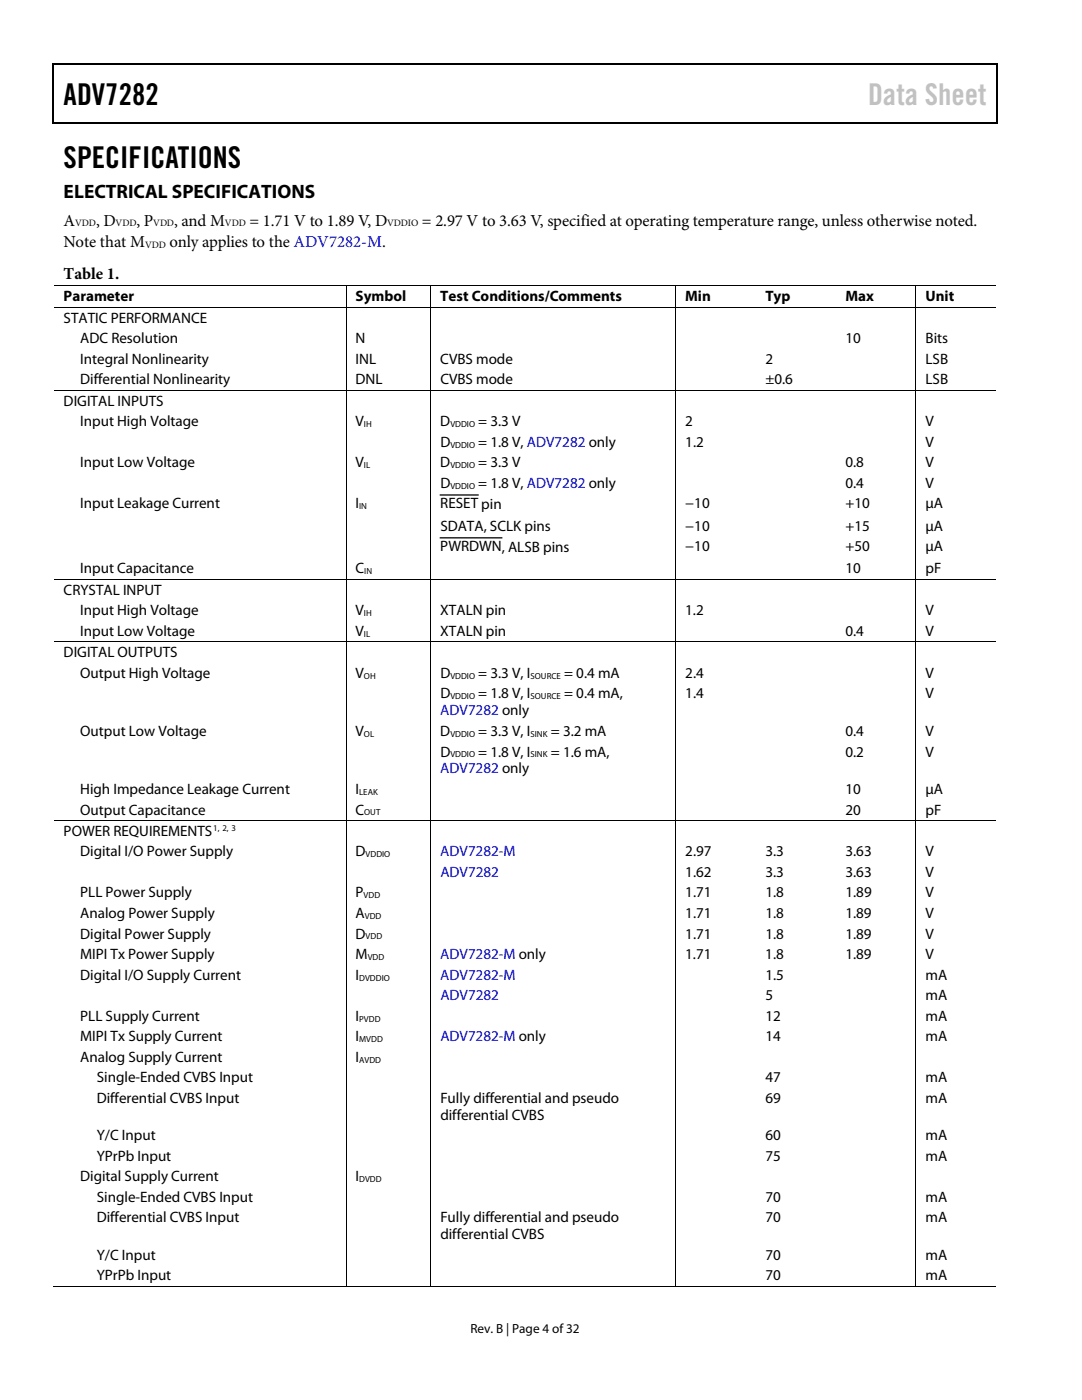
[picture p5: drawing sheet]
<svg xmlns="http://www.w3.org/2000/svg" width="216mm" height="279mm" viewBox="0 0 216 279" stroke-linecap="round" stroke-linejoin="round" font-family="sans-serif">
<defs><g id="words">
<g font-size="6">
<text x="12.7" y="21">ADV7282</text>
<text x="12.7" y="33.6">SPECIFICATIONS</text>
</g>
<text font-size="6" fill="#c1c1c1" x="173.2" y="21">Data Sheet</text>
<text font-size="3.9" x="12.7" y="39.6">ELECTRICAL SPECIFICATIONS</text>
<g font-size="3.3">
<text x="12.7" y="45">A</text>
<text x="19.2" y="45">, D</text>
<text x="27.2" y="45">, P</text>
<text x="34.7" y="45">, and M</text>
<text x="49.8" y="45">= 1.71 V to 1.89 V, D</text>
<text x="84.2" y="45">= 2.97 V to 3.63 V, specified at operating temperature range, unless otherwise noted.</text>
<text x="12.7" y="49.3">Note that M</text>
<text x="33.8" y="49.3">only applies to the ADV7282-M.</text>
<text x="12.7" y="55.7">Table 1.</text>
</g>
<g font-size="3">
<text x="12.7" y="60.1">Parameter</text>
<text x="12.7" y="64.4">STATIC PERFORMANCE</text>
<text x="70.9" y="60.1">Symbol</text>
<text x="87.9" y="60.1">Test Conditions/Comments</text>
<text x="136.7" y="60.1">Min</text>
<text x="152.7" y="60.1">Typ</text>
<text x="168.7" y="60.1">Max</text>
<text x="184.7" y="60.1">Unit</text>
<text x="16" y="68.5">ADC Resolution</text>
<text x="71" y="68.5">N</text>
<text x="168.7" y="68.5">10</text>
<text x="184.7" y="68.5">Bits</text>
<text x="16" y="72.6">Integral Nonlinearity</text>
<text x="16" y="76.7">Differential Nonlinearity</text>
<text x="70.9" y="72.6">INL</text>
<text x="71" y="76.7">DNL</text>
<text x="87.9" y="72.6">CVBS mode</text>
<text x="87.9" y="76.7">CVBS mode</text>
<text x="152.7" y="72.6">2</text>
<text x="152.7" y="76.7">±0.6</text>
<text x="184.7" y="72.6">LSB</text>
<text x="184.7" y="76.7">LSB</text>
<text x="12.7" y="81">DIGITAL INPUTS</text>
<text x="16" y="85.1">Input High Voltage</text>
<text x="70.9" y="85.1">V</text>
<text x="87.9" y="85.1">D</text>
<text x="87.9" y="89.2">D</text>
<text x="95.4" y="85.1">= 3.3 V</text>
<text x="95.4" y="89.2">= 1.8 V, ADV7282 only</text>
<text x="136.7" y="85.1">2</text>
<text x="136.7" y="89.2">1.2</text>
<text x="184.7" y="85.1">V</text>
<text x="184.7" y="89.2">V</text>
<text x="16" y="93.3">Input Low Voltage</text>
<text x="71" y="93.3">V</text>
<text x="87.9" y="93.3">D</text>
<text x="95.4" y="93.3">= 3.3 V</text>
<text x="168.7" y="93.3">0.8</text>
<text x="184.7" y="93.3">V</text>
<text x="16" y="101.5">Input Leakage Current</text>
<text x="71" y="101.5">I</text>
<text x="87.9" y="101.5">RESET pin</text>
<text x="87.9" y="97.4">D</text>
<text x="95.4" y="97.4">= 1.8 V, ADV7282 only</text>
<text x="136.7" y="101.5">−10</text>
<text x="168.7" y="101.5">+10</text>
<text x="168.7" y="97.4">0.4</text>
<text x="184.7" y="101.5">µA</text>
<text x="184.7" y="97.4">V</text>
<text x="87.9" y="105.9">SDATA, SCLK pins</text>
<text x="136.7" y="105.9">−10</text>
<text x="168.7" y="105.9">+15</text>
<text x="184.7" y="105.9">µA</text>
<text x="87.9" y="110">PWRDWN, ALSB pins</text>
<text x="136.7" y="110">−10</text>
<text x="168.7" y="110">+50</text>
<text x="184.7" y="110">µA</text>
<text x="12.7" y="118.7">CRYSTAL INPUT</text>
<text x="16" y="114.4">Input Capacitance</text>
<text x="70.9" y="114.4">C</text>
<text x="168.7" y="114.4">10</text>
<text x="184.7" y="114.4">pF</text>
<text x="16" y="122.8">Input High Voltage</text>
<text x="70.9" y="122.8">V</text>
<text x="87.9" y="122.8">XTALN pin</text>
<text x="136.7" y="122.8">1.2</text>
<text x="184.7" y="122.8">V</text>
<text x="12.7" y="131.2">DIGITAL OUTPUTS</text>
<text x="16" y="126.9">Input Low Voltage</text>
<text x="71" y="126.9">V</text>
<text x="87.9" y="126.9">XTALN pin</text>
<text x="168.7" y="126.9">0.4</text>
<text x="184.7" y="126.9">V</text>
<text x="16" y="135.3">Output High Voltage</text>
<text x="71" y="135.3">V</text>
<text x="87.9" y="135.3">D</text>
<text x="95.4" y="135.3">= 3.3 V, I</text>
<text x="112.6" y="135.3">= 0.4 mA</text>
<text x="136.7" y="135.3">2.4</text>
<text x="184.7" y="135.3">V</text>
<text x="87.9" y="139.4">D</text>
<text x="95.4" y="139.4">= 1.8 V, I</text>
<text x="112.6" y="139.4">= 0.4 mA,</text>
<text x="136.7" y="139.4">1.4</text>
<text x="184.7" y="139.4">V</text>
<text x="16" y="146.9">Output Low Voltage</text>
<text x="70.9" y="146.9">V</text>
<text x="87.9" y="146.9">D</text>
<text x="95.4" y="146.9">= 3.3 V, I</text>
<text x="109.9" y="146.9">= 3.2 mA</text>
<text x="168.7" y="146.9">0.4</text>
<text x="184.7" y="146.9">V</text>
<text x="87.9" y="151">D</text>
<text x="95.4" y="151">= 1.8 V, I</text>
<text x="109.9" y="151">= 1.6 mA,</text>
<text x="168.7" y="151">0.2</text>
<text x="184.7" y="151">V</text>
<text x="16" y="158.5">High Impedance Leakage Current</text>
<text x="71" y="158.5">I</text>
<text x="168.7" y="158.5">10</text>
<text x="184.7" y="158.5">µA</text>
<text x="12.7" y="166.8">POWER REQUIREMENTS</text>
<text x="16" y="162.6">Output Capacitance</text>
<text x="71" y="162.6">C</text>
<text x="168.7" y="162.6">20</text>
<text x="184.7" y="162.6">pF</text>
<text x="16" y="170.9">Digital I/O Power Supply</text>
<text x="71" y="170.9">D</text>
<text x="136.7" y="170.9">2.97</text>
<text x="152.7" y="170.9">3.3</text>
<text x="168.7" y="170.9">3.63</text>
<text x="184.7" y="170.9">V</text>
<text x="16" y="179.1">PLL Power Supply</text>
<text x="70.9" y="179.1">P</text>
<text x="136.7" y="179.1">1.71</text>
<text x="136.7" y="175">1.62</text>
<text x="152.7" y="179.1">1.8</text>
<text x="152.7" y="175">3.3</text>
<text x="168.7" y="179.1">1.89</text>
<text x="168.7" y="175">3.63</text>
<text x="184.7" y="179.1">V</text>
<text x="184.7" y="175">V</text>
<text x="16" y="183.2">Analog Power Supply</text>
<text x="71" y="183.2">A</text>
<text x="136.7" y="183.2">1.71</text>
<text x="152.7" y="183.2">1.8</text>
<text x="168.7" y="183.2">1.89</text>
<text x="184.7" y="183.2">V</text>
<text x="16" y="187.3">Digital Power Supply</text>
<text x="16" y="191.4">MIPI Tx Power Supply</text>
<text x="71" y="187.3">D</text>
<text x="71" y="191.4">M</text>
<text x="136.7" y="191.4">1.71</text>
<text x="136.7" y="187.3">1.71</text>
<text x="152.7" y="191.4">1.8</text>
<text x="152.7" y="187.3">1.8</text>
<text x="168.7" y="191.4">1.89</text>
<text x="168.7" y="187.3">1.89</text>
<text x="184.7" y="191.4">V</text>
<text x="184.7" y="187.3">V</text>
<text x="16" y="195.5">Digital I/O Supply Current</text>
<text x="71" y="195.5">I</text>
<text x="152.7" y="195.5">1.5</text>
<text x="184.7" y="195.5">mA</text>
<text x="16" y="203.7">PLL Supply Current</text>
<text x="71" y="203.7">I</text>
<text x="152.7" y="203.7">12</text>
<text x="152.7" y="199.6">5</text>
<text x="184.7" y="203.7">mA</text>
<text x="184.7" y="199.6">mA</text>
<text x="16" y="207.8">MIPI Tx Supply Current</text>
<text x="71" y="207.8">I</text>
<text x="152.7" y="207.8">14</text>
<text x="184.7" y="207.8">mA</text>
<text x="16" y="211.9">Analog Supply Current</text>
<text x="19.3" y="216">Single-Ended CVBS Input</text>
<text x="71" y="211.9">I</text>
<text x="152.7" y="216">47</text>
<text x="184.7" y="216">mA</text>
<text x="19.3" y="220.1">Differential CVBS Input</text>
<text x="87.9" y="220.1">Fully differential and pseudo</text>
<text x="152.7" y="220.1">69</text>
<text x="184.7" y="220.1">mA</text>
<text x="19.3" y="227.6">Y/C Input</text>
<text x="87.9" y="223.5">differential CVBS</text>
<text x="152.7" y="227.6">60</text>
<text x="184.7" y="227.6">mA</text>
<text x="19.3" y="231.7">YPrPb Input</text>
<text x="152.7" y="231.7">75</text>
<text x="184.7" y="231.7">mA</text>
<text x="16" y="235.8">Digital Supply Current</text>
<text x="19.3" y="239.9">Single-Ended CVBS Input</text>
<text x="70.9" y="235.8">I</text>
<text x="152.7" y="239.9">70</text>
<text x="184.7" y="239.9">mA</text>
<text x="19.3" y="244">Differential CVBS Input</text>
<text x="87.9" y="244">Fully differential and pseudo</text>
<text x="152.7" y="244">70</text>
<text x="184.7" y="244">mA</text>
<text x="19.3" y="251.5">Y/C Input</text>
<text x="87.9" y="247.4">differential CVBS</text>
<text x="152.7" y="251.5">70</text>
<text x="184.7" y="251.5">mA</text>
<text x="19.3" y="255.5">YPrPb Input</text>
<text x="152.7" y="255.5">70</text>
<text x="184.7" y="255.5">mA</text>
</g>
<g font-size="3" fill="#00f">
<text x="87.9" y="142.8">ADV7282 only</text>
<text x="87.9" y="154.3">ADV7282 only</text>
<text x="87.9" y="170.9">ADV7282-M</text>
<text x="87.9" y="175">ADV7282</text>
<text x="87.9" y="191.4">ADV7282-M only</text>
<text x="87.9" y="195.5">ADV7282-M</text>
<text x="87.9" y="199.6">ADV7282</text>
<text x="87.9" y="207.8">ADV7282-M only</text>
</g>
<text font-size="2.6" x="93.9" y="266">Rev. B | Page 4 of 32</text>
<g font-size="1.9">
<text x="15" y="45.2">VDD</text>
<text x="23.1" y="45.2">VDD</text>
<text x="30.6" y="45.2">VDD</text>
<text x="44.9" y="45.2">VDD</text>
<text x="77.3" y="45.2">VDDIO</text>
<text x="28.9" y="49.5">VDD</text>
</g>
<g font-size="1.8">
<text x="72.6" y="85.2">IH</text>
<text x="89.9" y="85.2">VDDIO</text>
<text x="89.9" y="89.3">VDDIO</text>
<text x="72.6" y="93.4">IL</text>
<text x="89.9" y="93.4">VDDIO</text>
<text x="71.7" y="101.6">IN</text>
<text x="89.9" y="97.5">VDDIO</text>
<text x="72.7" y="114.6">IN</text>
<text x="72.6" y="123">IH</text>
<text x="72.6" y="127.1">IL</text>
<text x="72.6" y="135.5">OH</text>
<text x="89.9" y="135.5">VDDIO</text>
<text x="105.9" y="135.5">SOURCE</text>
<text x="89.9" y="139.6">VDDIO</text>
<text x="105.9" y="139.6">SOURCE</text>
<text x="72.6" y="147">OL</text>
<text x="89.9" y="147">VDDIO</text>
<text x="105.9" y="147">SINK</text>
<text x="89.9" y="151.2">VDDIO</text>
<text x="105.9" y="151.2">SINK</text>
<text x="71.7" y="158.6">LEAK</text>
<text x="42.5" y="165.8">1, 2, 3</text>
<text x="72.7" y="162.7">OUT</text>
<text x="73" y="171.1">VDDIO</text>
<text x="72.6" y="179.3">VDD</text>
<text x="72.8" y="183.4">VDD</text>
<text x="73" y="187.5">VDD</text>
<text x="73.4" y="191.6">VDD</text>
<text x="71.7" y="195.7">DVDDIO</text>
<text x="71.7" y="203.9">PVDD</text>
<text x="71.7" y="208">MVDD</text>
<text x="71.7" y="212.1">AVDD</text>
<text x="71.7" y="235.9">DVDD</text>
</g>
</g></defs>
<g fill="#000">
<path d="M10.5 12.7h.3v1h-.3zM10.5 12.7h.3v.3h-.3zM133.3 12.7h.3v.3h-.3zM198.8 12.7h.2v1h-.2zM198.8 12.7h.2v.3h-.2zM10.5 24.4h.3v.3h-.3zM133.1 24.4h.2v.3h-.2zM198.8 24.4h.2v.3h-.2zM69 56.9h.1v.2h-.1zM85.9 56.9h.1v.2h-.1zM134.7 56.9h.2v.2h-.2zM150.8 56.9h.2v.2h-.2z"/>
<path d="M166.8 56.9h.2v.2h-.2zM182.7 56.9h.2v.2h-.2zM69 61.2h.1v.2h-.1zM69 77.8h.1v.2h-.1zM85.9 61.2h.1v.2h-.1zM85.9 77.8h.1v.2h-.1zM134.7 61.2h.2v.2h-.2zM134.7 77.8h.2v.2h-.2zM150.8 61.2h.2v.2h-.2zM150.8 77.8h.2v.2h-.2zM166.8 61.2h.2v.2h-.2zM166.8 77.8h.2v.2h-.2z"/>
<path d="M182.7 61.2h.2v.2h-.2zM182.7 77.8h.2v.2h-.2zM69 115.6h.1v.1h-.1zM85.9 115.6h.1v.1h-.1zM134.7 115.6h.2v.1h-.2zM150.8 115.6h.2v.1h-.2zM166.8 115.6h.2v.1h-.2zM182.7 115.6h.2v.1h-.2zM69 128h.1v.2h-.1zM85.9 128h.1v.2h-.1zM134.7 128h.2v.2h-.2zM150.8 128h.2v.2h-.2z"/>
<path d="M166.8 128h.2v.2h-.2zM182.7 128h.2v.2h-.2zM69 163.7h.1v.1h-.1zM85.9 163.7h.1v.1h-.1zM134.7 163.7h.2v.1h-.2zM150.8 163.7h.2v.1h-.2zM166.8 163.7h.2v.1h-.2zM182.7 163.7h.2v.1h-.2zM69 256.7h.1v.1h-.1zM85.9 256.7h.1v.1h-.1zM134.7 256.7h.2v.1h-.2zM150.6 256.7h.1v.1h-.1z"/>
<path d="M166.5 256.7h.2v.1h-.2zM182.7 256.7h.2v.1h-.2z"/>
</g>
<path d="M10.7 13.7v10.7M10.8 12.8h122.5M133.6 12.8h65.2M198.9 13.7v10.7M10.8 24.5h188M87.9 98.8h7.5M87.9 107.3h12.2" fill="none" stroke="#000" stroke-width=".25"/>
<g fill="none" stroke="#000" stroke-width=".2">
<path d="M10.8 57h58.2M69 57.1v4.1M69.1 57h16.8M86 57.1v4.1M86 57h48.7M134.8 57.1v4.1M134.9 57h15.9M151 57h15.8M167 57h15.7M182.8 57.1v4.1M182.9 57h15.9M10.8 61.3h58.2"/>
<path d="M10.8 77.9h58.2M69 61.4v16.4M69 78v37.6M69.1 61.3h16.8M69.1 77.9h16.8M86 61.4v16.4M86 78v37.6M86 61.3h48.7M86 77.9h48.7M134.8 61.4v16.4M134.8 78v37.6M134.9 61.3h15.9"/>
<path d="M134.9 77.9h15.9M151 61.3h15.8M151 77.9h15.8M167 61.3h15.7M167 77.9h15.7M182.8 61.4v16.4M182.8 78v37.6M182.9 61.3h15.9M182.9 77.9h15.9M10.8 115.7h58.2M69 115.7v12.3M69.1 115.7h16.8"/>
<path d="M86 115.7v12.3M86 115.7h48.7M134.8 115.7v12.3M134.9 115.7h15.9M151 115.7h15.8M167 115.7h15.7M182.8 115.7v12.3M182.9 115.7h15.9M10.8 128.1h58.2M69 128.2v35.5M69.1 128.1h16.8M86 128.2v35.5"/>
<path d="M86 128.1h48.7M134.8 128.2v35.5M134.9 128.1h15.9M151 128.1h15.8M167 128.1h15.7M182.8 128.2v35.5M182.9 128.1h15.9M10.8 163.7h58.2M69 163.8v92.9M69.1 163.7h16.8M86 163.8v92.9M86 163.7h48.7"/>
<path d="M134.8 163.8v92.9M134.9 163.7h15.9M151 163.7h15.8M167 163.7h15.7M182.8 163.8v92.9M182.9 163.7h15.9M10.5 256.8h58.5M69.1 256.8h16.8M86 256.8h48.7M134.9 256.8h47.8M182.9 256.8h15.9"/>
</g>
<use href="#words"/>
</svg>
